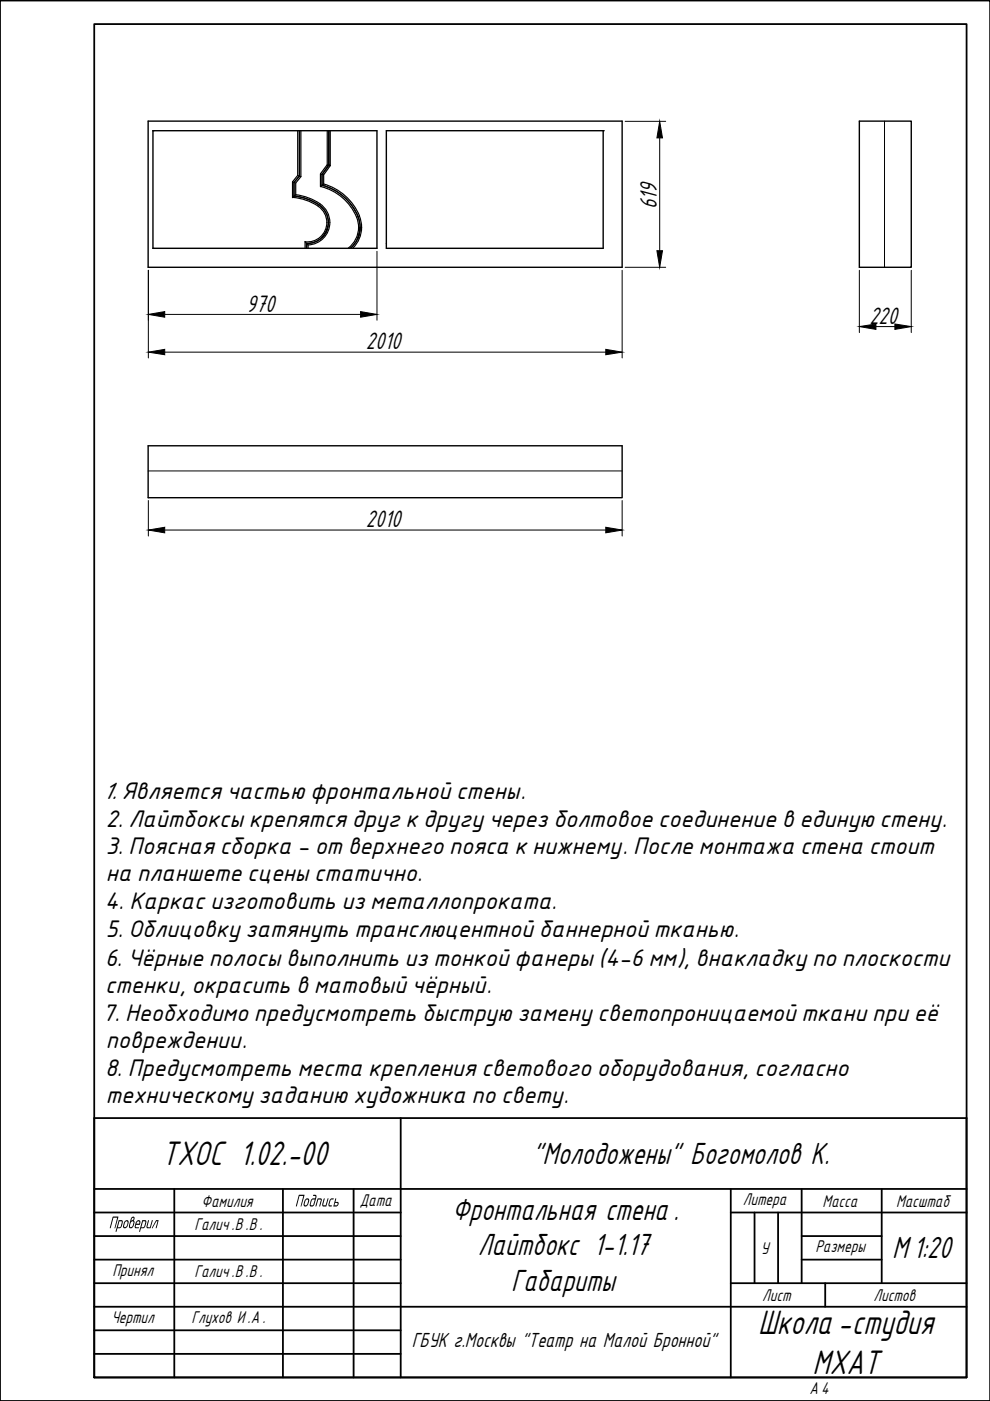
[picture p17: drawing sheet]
<svg xmlns="http://www.w3.org/2000/svg" width="210mm" height="297mm" viewBox="0 0 210 297" stroke-linecap="round" stroke-linejoin="round" font-family="sans-serif">
<defs><g id="words">
<g font-size="8">
<text x="34.3" y="247.1">ТХОС 1.02.-00</text>
<text x="160.7" y="282.9">Школа-студия</text>
<text x="172.3" y="291.2">МХАТ</text>
</g>
<g font-size="7.2">
<text x="112.9" y="246.8">&quot;Молодожены&quot; Богомолов К.</text>
<text x="95.9" y="258.6">Фронтальная стена.</text>
<text x="101.3" y="266.1">Лайтбокс 1-1.17</text>
<text x="189.2" y="266.8">М1:20</text>
<text x="108.4" y="273.6">Габариты</text>
</g>
<g font-size="5.6">
<text x="139.3" y="44.3" transform="rotate(-90 139.3 44.3)">619</text>
<text x="52.3" y="66.1">970</text>
<text x="184.3" y="68.7">220</text>
<text x="77.6" y="74">2010</text>
<text x="77.6" y="111.8">2010</text>
</g>
<g font-size="4.9">
<text x="21.8" y="169.4">1. Является частью фронтальной стены.</text>
<text x="22.4" y="175.2">2. Лайтбоксы крепятся друг к другу через болтовое соединение в единую стену.</text>
<text x="22.4" y="181.1">3. Поясная сборка - от верхнего пояса к нижнему. После монтажа стена стоит</text>
<text x="22.4" y="186.9">на планшете сцены статично.</text>
<text x="22.2" y="192.7">4. Каркас изготовить из металлопроката.</text>
<text x="22.4" y="198.6">5. Облицовку затянуть транслюцентной баннерной тканью.</text>
<text x="22.3" y="204.8">6. Чёрные полосы выполнить из тонкой фанеры (4-6 мм), внакладку по плоскости</text>
<text x="22.3" y="210.6">стенки, окрасить в матовый чёрный.</text>
<text x="21.7" y="216.4">7. Необходимо предусмотреть быструю замену светопроницаемой ткани при её</text>
<text x="22.4" y="222.2">повреждении.</text>
<text x="22.3" y="228.1">8. Предусмотреть места крепления светового оборудования, согласно</text>
<text x="22.4" y="233.9">техническому заданию художника по свету.</text>
</g>
<text font-size="4.8" x="87.3" y="285.6">ГБУК г.Москвы &quot;Театр на Малой Бронной&quot;</text>
<g font-size="4">
<text x="42.8" y="255.8">Фамилия</text>
<text x="62.5" y="255.8">Подпись</text>
<text x="76.3" y="255.6">Дата</text>
<text x="157.5" y="255.4">Литера</text>
<text x="174.4" y="255.8">Масса</text>
<text x="190" y="255.8">Масштаб</text>
<text x="23" y="260.4">Проверил</text>
<text x="41.2" y="260.8">Галич.В .В .</text>
<text x="161.3" y="265.8">У</text>
<text x="172.9" y="265.5">Размеры</text>
<text x="23.8" y="270.5">Принял</text>
<text x="41.2" y="270.8">Галич.В .В .</text>
<text x="161.6" y="275.8">Лист</text>
<text x="185.2" y="275.8">Листов</text>
<text x="23.6" y="280.4">Чертил</text>
<text x="40.6" y="280.4">Глухов И.А.</text>
<text x="171.6" y="295.6">А 4</text>
</g>
</g></defs>
<!-- layer: 0 -->
<path d="M31.4 25.7h100.5v31h-100.5zM32.4 27.7h.1M32.4 27.7h47.5v24.9h-47.5zM81.9 27.7h46v24.9h-46zM127.9 27.7h.1M182.2 25.7h11v31h-11zM31.4 94.5h100.5v11h-100.5z" fill="none" stroke="#000" stroke-width=".3"/>
<g fill="none" stroke="#000" stroke-width=".25">
<path d="M62 38.6l.7 .2M63.1 27.7v9.5l-1.1 1.4v3.3l.3-.3v-2.9l1.2-1.4v-9.6M63.1 37.2l.4 .1M63.5 27.7v9.6l-1.1 1.4v2.9M63.5 37.3l.3 .2M63.8 27.7v9.8l-1.1 1.3v2.5M67.9 36.9l.4 .1v2.3l-.4 .3zM67.9 36.9l1.5-2 .3 .1-1.4 2v2.3l.3-.2v-2M68 39.5a10.5 10.5 0 0 1 8 8.2 5.6 5.6 0 0 1-2.2 4.9M68.3 39.3a10.9 10.9 0 0 1 8.1 8.4v.5M68.3 39.3a11.5 11.5 0 0 1 7.6 6.6M68.6 39a11.7 11.7 0 0 1 7.6 6.8"/>
<path d="M69.4 27.7v7.2M69.7 35l-1.4 2 .3 .1 1.4-2M70 27.7v7.4l-.3-.1v-7.3v7.3M32.4 52.6h.1M62 41.8a11.5 11.5 0 0 1 5.5 1.9M62.4 41.6a11.7 11.7 0 0 1 5.2 1.9M62.4 41.5a11.8 11.8 0 0 1 5.3 1.9M62.7 41.3l-.3 .3M62.7 41.3a9.9 9.9 0 0 1 6.5 3.3 4.8 4.8 0 0 1-3.9 7.3M64.7 51.3v1.3M64.7 51.3l.3 .3M65 51.6v1"/>
<path d="M65 51.6l.3 .3v.7M67.4 43.7a4.1 4.1 0 0 1 1.6 4.9 4.1 4.1 0 0 1-4.3 2.7M67.6 43.5a4.4 4.4 0 0 1 1.8 5 4.4 4.4 0 0 1-4.4 3.1M67.6 43.4a4.5 4.5 0 0 1 1.8 5.1 4.5 4.5 0 0 1-4.4 3.1M68.2 50.4a4.7 4.7 0 0 0 1.3-2.3 4.2 4.2 0 0 1-1.2 2.3M75.9 45.9l.3 .9 .1 1.4M76.2 45.8a6.2 6.2 0 0 1-1.4 6.8M76.3 48.2a5.9 5.9 0 0 1-2 4.4M76.3 48.2l-.5 2.4M76.4 48.2a5.9 5.9 0 0 1-2.1 4.4M76.4 48.2l-.5 2.4"/>
</g>
<path d="M187.5 25.7v31M31.4 99.9h100.5" fill="none" stroke="#000" stroke-width=".21"/>
<g fill="none" stroke="#000" stroke-width=".38">
<path d="M0 .1h209.9v296.9h-209.9zM20 5.1h184.9v286.9h-184.9zM20 237.1h184.9v54.9h-184.9zM85 237.1v54.9M20 252.1h184.9M20 257.1h65M37 252.1v39.9M60 252.1v39.9M75 252.1v39.9M154.9 257.1h50M154.9 252.1v39.9M160 257.1v15"/>
<path d="M165 257.1v15M170 252.1v20M186.9 252.1v20M20 262.1h65M20 267.1h65M20 272.1h65M20 277.1h184.9M154.9 272.1h50M170 262.1h16.9M170 267.1h16.9M175 272.1v5M20 282.1h65"/>
<path d="M20 287h65"/>
</g>
<g fill="#000">
<path d="M31.4 258.8l.2-.1-.4 1.3 .2 .2h.4l.4-1.4 .2-.1-.5 1.7h-.7l-.1-.1zM33.1 258.7h.5l-.4 1.6-.2 .1 .4-1.5h-.3l-.7 1.5h-.2zM68.7 254.1h.1v.1l-.3 1.3 .5 .1 .4-1.4 .2-.1-.4 1.7h-.7l-.2-.2zM69.9 254.3l.3-.2h.6l-.1 .2h-.5l-.1 .2-.3 1 .5 .1v.2h-.5l-.2-.2z"/>
<path d="M30.1 258.7h.8l.1 .2v.3l-.3 1-.3 .2h-.5l-.2 .7-.2 .1zM30.3 258.9l-.3 1.3 .6-.2 .2-1z"/>
<path d="M71.1 254.2l.2-.1-.2 .7h.6l.1 .5-.4 .5h-.7zM71 255l-.1 .6h.5l.2-.5z"/>
</g>
<g fill="none" stroke="#000" stroke-width=".21">
<path d="M132.5 25.7h8.6M139.9 29.2v24M31.5 57.3v18.6M79.9 53.3v14.6M131.9 57.3v18.6M132.5 56.7h8.6M182.2 57.3v13.2M193.2 57.3v13.2M34.9 66.7h41.6M34.9 74.7h93.5M185.7 69.2h4M31.5 106.1v7.6"/>
<path d="M34.9 112.4h93.5M131.9 106.1v7.6"/>
</g>
<path d="M139.9 25.7l.6 3.5h-1.2zM139.3 53.2h1.2l-.6 3.5zM31.5 66.7l3.4-.6v1.2zM31.5 74.7l3.4-.6v1.1zM76.5 66.1l3.4 .6-3.4 .6zM128.4 74.1l3.5 .6-3.5 .5zM182.2 69.2l3.5-.5v1.1zM189.7 68.7l3.5 .5-3.5 .6zM31.5 112.4l3.4-.6v1.2zM128.4 111.8l3.5 .6-3.5 .6z" fill="#000" stroke="#000" stroke-width=".21"/>
<use href="#words"/>
</svg>
